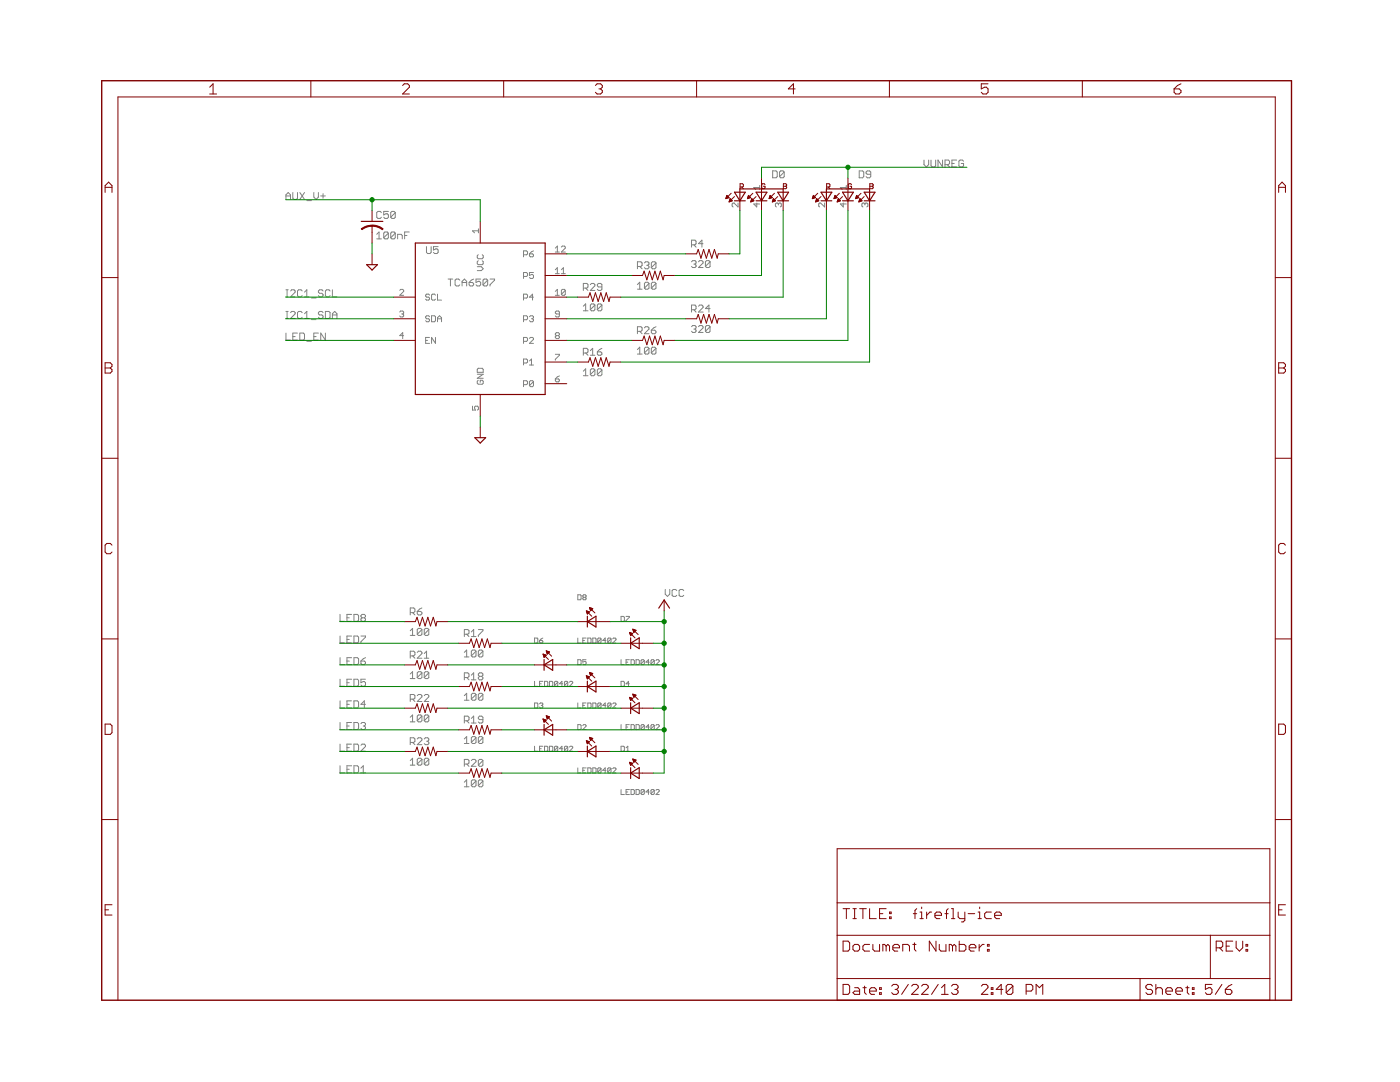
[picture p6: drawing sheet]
<svg xmlns="http://www.w3.org/2000/svg" width="279mm" height="216mm" viewBox="0 0 279 216" stroke-linecap="round" stroke-linejoin="round" font-family="sans-serif">
<g fill="none" stroke="#808080" stroke-width=".2">
<path d="M57.1 39.8v-.9l.4-.5 .5 .5v.9M57.1 39.1h.9M58.4 38.4v1.2l.3 .2h.4l.3-.2v-1.2M59.8 38.4l1 1.4M60.8 38.4l-1 1.4M62.6 38.4v.9l.5 .5 .4-.5v-.9M64 39.1h.9M64.5 38.7v.9M151.6 37.4h-1.2l.4 .4M151.6 37v.8M154.2 34.1h.7l.2 .2v.9l-.2 .3h-.7zM156.5 34.3v.9l-.2 .3h-.5l-.2-.3"/>
<path d="M156.5 34.3l-.2-.2h-.5l-.2 .2v.9M156.5 34.3l-.9 .9M168.9 37.4h-1.2l.4 .4M168.9 37v.8M171.5 34.1h.6l.3 .2v.9l-.3 .3h-.6zM173.8 34.8h-.7l-.3-.2v-.3l.3-.2h.4l.3 .2v.9l-.3 .3h-.4l-.3-.3M184.4 31.9v1l.5 .4 .4-.4v-1M185.8 31.9v1.2l.2 .2h.5l.2-.2v-1.2M188.1 31.9v1.4l-.9-1.4v1.4M188.6 32.9h.7l.2-.3v-.4l-.2-.3h-.7v1.4M189 32.9l.5 .4M190 32.6h.4"/>
<path d="M190.9 31.9h-.9v1.4h.9M192.3 32.2l-.2-.3h-.5l-.2 .3v.9l.2 .2h.5l.2-.2v-.5h-.5M57.1 59.2h.4M57.1 57.8h.4M57.3 57.8v1.4M58 58.1l.2-.3h.5l.2 .3v.2l-.9 .9h.9M60.3 58.1l-.2-.3h-.5l-.2 .3v.9l.2 .2h.5l.2-.2M60.8 59.2h.9M60.8 58.3l.4-.5v1.4M61.2 40h.9M62.2 59.5h.9M64.5 58.1l-.3-.3h-.4l-.3 .3v.2l.3 .2h.4l.3 .3v.2l-.3 .2h-.4l-.3-.2"/>
<path d="M65.9 58.1l-.3-.3h-.4l-.3 .3v.9l.3 .2h.4l.3-.2M66.3 57.8v1.4h.9M75.2 46.8l.4-.5v1.4M75.2 47.7h.9M76.1 42.4l-.2-.2h-.5l-.2 .2v.9l.2 .3h.5l.2-.3M77.5 46.5v.9l-.2 .3h-.5l-.2-.3M77.5 42.2h-.9v.7l.4-.2h.3l.2 .2v.4l-.2 .3h-.5l-.2-.3M77.5 46.5l-.2-.2h-.5l-.2 .2v.9M77.5 46.5l-.9 .9M78.9 46.5v.9l-.2 .3h-.5l-.2-.3M78.9 46.5l-.2-.2h-.5l-.2 .2v.9M78.9 42.4l-.2-.2h-.5l-.2 .2v.9"/>
<path d="M78.9 42.4v.9l-.2 .3h-.5l-.2-.3M78.9 46.5l-.9 .9M78.9 42.4l-.9 .9M79.4 47.7v-.9h.7l.2 .2v.7M79.8 57.9l.2-.2h.4l.2 .2v.2l-.8 .8h.8M80.8 47h.4M81.7 46.3h-.9v1.4M85.1 49.2v1.2l.2 .2h.5l.2-.2v-1.2M85.7 58.9l-.2-.2h-.4l-.2 .2 .2 .4h.4l.2 .2-.2 .4h-.4l-.2-.2M86.9 58.9l-.2-.2h-.4l-.2 .2v.8l.2 .2h.4l.2-.2M87.3 58.7v1.2h.8M87.4 49.2h-.9v.7l.5-.2h.2l.2 .2v.5l-.2 .2h-.5l-.2-.2"/>
<path d="M89.4 55.7h1M89.9 55.7v1.4M91.8 55.9l-.3-.2h-.4l-.3 .2v.9l.3 .3h.4l.3-.3M92.2 57.1v-1l.5-.4 .4 .4v1M92.2 56.4h.9M93.6 56.4h.7l.2 .2v.2l-.2 .3h-.5l-.2-.3zM94.5 55.7l-.4 .2-.5 .5M95.2 53.2h.9l.3 .4-.3 .4h-.9M95.4 50.8l-.2 .2v.4l.2 .2h.8l.2-.2v-.4l-.2-.2M95.4 52l-.2 .2v.4l.2 .2h.8l.2-.2v-.4l-.2-.2M95.5 45.7v.8M95.5 46.1h-1.2l.4 .4"/>
<path d="M95.9 55.7h-.9v.7l.5-.3h.2l.2 .3v.4l-.2 .3h-.5l-.2-.3M97.3 55.9l-.2-.2h-.5l-.2 .2v.9M97.3 55.9v.9l-.2 .3h-.5l-.2-.3M97.3 55.9l-.9 .9M97.8 55.7h.9v.2l-.9 .9v.3M104.5 50.8h.6l.2-.1v-.5l-.2-.1h-.6v1.1M104.5 55.2h.6l.2-.2v-.4l-.2-.2h-.6v1.2M104.5 59.5h.6l.2-.2v-.4l-.2-.2h-.6v1.2M105.7 50.7h.6l.2 .4-.2 .1h-.4l-.2-.1zM106.5 54.4h-.8v.6l.4-.2 .4 .2v.4l-.2 .2h-.4l-.2-.2M106.5 59.3h-.8l.6-.6v1.2M106.5 50.1l-.8 .6"/>
<path d="M110.8 58.1l.4-.4v1.2M110.8 49.5l.4-.4v1.2M110.8 53.8l.4-.4v1.2M110.8 58.9h.8M110.8 54.6h.8M110.8 50.3h.8M112 49.3l.2-.2h.4l.2 .2v.2l-.8 .8h.8M112 54.6h.8M112 53.8l.4-.4v1.2M112.8 57.9v.8l-.2 .2h-.4l-.2-.2M112.8 57.9l-.2-.2h-.4l-.2 .2v.8M112.8 57.9l-.8 .8"/>
<path d="M116.4 57.5h.7l.2-.2v-.5l-.2-.2h-.7v1.4M116.9 57.5l.4 .5M117.8 56.8l.2-.2h.5l.2 .2v.2l-.9 1h.9M120.1 57.3h-.7l-.2-.3 .2-.4h.5l.2 .2v.9l-.2 .3h-.5l-.2-.3M127.2 56.8l.5-.5v1.4M127.2 57.7h.9M127.2 53.2h.7l.2-.3v-.4l-.2-.3h-.7v1.4M127.7 53.2l.4 .4M128.6 52.5l.2-.3h.5l.2 .3v.2l-.2 .2M129.1 52.9h.2M129.3 52.9l.2 .3v.2l-.2 .2h-.5l-.2-.2M129.5 56.6l-.2-.3h-.5l-.2 .3v.9"/>
<path d="M129.5 56.6v.9l-.2 .2h-.5l-.2-.2M129.5 56.6l-.9 .9M130.9 52.5l-.2-.3h-.5l-.2 .3v.9M130.9 56.6l-.2-.3h-.5l-.2 .3v.9M130.9 52.5v.9l-.2 .2h-.5l-.2-.2M130.9 56.6v.9l-.2 .2h-.5l-.2-.2M130.9 56.6l-.9 .9M130.9 52.5l-.9 .9M138 52.2l.2-.2h.5l.2 .2-.2 .5M138 48.9h.7l.2-.3v-.4l-.2-.3h-.7v1.4M138.5 52.7h.2M138.5 48.9l.4 .4"/>
<path d="M138.7 52.7l.2 .2v.3l-.2 .2h-.5l-.2-.2M139.4 52.2l.2-.2h.5l.2 .2v.3l-.9 .9h.9M140.3 48.6h-.9l.7-.7v1.4M141.7 52.2l-.9 1M141.7 52.2l-.2-.2h-.5l-.2 .2v1M141.7 52.2v1l-.2 .2h-.5l-.2-.2M147.3 40.5v.8l-.8-.8-.4 .2v.4l.2 .2M151 40.5v.8l-.6-.6h1.2M155.3 40.7l-.2-.2-.4 .2v.4l.2 .2M155.3 40.7l.2-.2 .4 .2v.4l-.2 .2M155.3 40.7v.2M164.6 40.5v.8l-.8-.8h-.2l-.2 .2v.4l.2 .2"/>
<path d="M168.3 40.5v.8l-.6-.6h1.2M172.6 40.7l-.2-.2-.4 .2v.4l.2 .2M172.6 40.7l.2-.2 .4 .2v.4l-.2 .2M172.6 40.7v.2M57.1 66.5v1.4h.9M57.1 63.5h.4M57.1 62.1h.4M57.3 62.1v1.4M58 62.4l.2-.3h.5l.2 .3v.2l-.9 .9h.9M58.4 67.2h.5M59.4 66.5h-1v1.4h1M59.8 66.5h.7l.3 .2v.9l-.3 .3h-.7z"/>
<path d="M60.3 62.4l-.2-.3h-.5l-.2 .3v.9l.2 .2h.5l.2-.2M60.8 62.6l.4-.5v1.4M60.8 63.5h.9M61.2 68.1h.9M62.2 63.8h.9M62.6 67.2h.5M63.5 66.5h-.9v1.4h.9M64.5 62.4l-.3-.3h-.4l-.3 .3v.2l.3 .2h.4l.3 .3v.2l-.3 .2h-.4l-.3-.2M64.9 62.1h.7l.3 .3v.9l-.3 .2h-.7zM64.9 66.5v1.4l-.9-1.4v1.4M66.3 63.5v-.9l.5-.5 .4 .5v.9M66.3 62.8h.9"/>
<path d="M79.8 62.3l.2-.2h.4l.2 .2-.2 .4M80.2 62.7h.2M80.4 62.7l.2 .1-.2 .4h-.4l-.2-.1M80.6 67h-.8l.6-.6v1.2M84.9 67.9h.4M85.7 67.3h-.8v1.2h.8M85.7 63.2l-.2-.2h-.4l-.2 .2 .2 .4h.4l.2 .2-.2 .4h-.4l-.2-.2M86.1 63h.6l.2 .2v.8l-.2 .2h-.6zM86.9 67.3v1.2l-.8-1.2v1.2M87.3 63.6h.8M87.3 64.2v-.8l.4-.4 .4 .4v.8M95.2 74.7h1.2l-1.2 .8h1.2"/>
<path d="M95.4 75.9l-.2 .2v.4l.2 .2h.8l.2-.2v-.4l-.2-.2h-.4v.4M95.4 73.5h.8l.2 .2v.6h-1.2v-.6zM104.5 68.1h.6l.2-.2v-.4l-.2-.2h-.6v1.2M104.5 63.8h.6l.2-.2v-.4l-.2-.2h-.6v1.2M104.5 72.4h.6l.2-.2v-.4l-.2-.2h-.6v1.2M104.5 76.8h.6l.2-.2v-.4l-.2-.2h-.6v1.2M105.7 67.5l.2-.2h.4l.2 .2v.2l-.8 .8h.8M105.7 63.2l.2-.2h.4l.2 .2-.2 .4M105.7 72l.4-.4v1.2M105.7 72.8h.8M106.1 63.6h.2M106.3 63.6l.2 .2-.2 .4h-.4l-.2-.2"/>
<path d="M106.5 76.2l-.2-.2h-.4l-.2 .2v.7M106.5 76.2v.7l-.2 .3h-.4l-.2-.3M106.5 76.2l-.8 .7M110.8 70.7h.8v.2l-.8 .8v.2M110.8 75.6h.6l.2 .4-.2 .2h-.4l-.2-.2zM111 67l-.2-.2 .2-.4h.4l.2 .2-.2 .4M111 67h.4M111 67l-.2 .2 .2 .4h.4l.2-.2-.2-.4M111.6 75l-.8 .6M111.6 62.7h-.6l-.2-.2 .2-.4h.4l.2 .2v.8l-.2 .1h-.4l-.2-.1M116.4 74.1l.5-.5v1.4M116.4 61.1l.5-.5v1.4"/>
<path d="M116.4 75h.9M116.4 62h.9M116.4 70.4h.7l.2-.2v-.5l-.2-.2h-.7v1.4M116.9 70.4l.4 .5M117.8 70l.5-.5v1.4M117.8 70.9h.9M118.7 73.8v.9l-.2 .3h-.5l-.2-.3M118.7 60.9l-.2-.3h-.5l-.2 .3v.9M118.7 73.8l-.2-.2h-.5l-.2 .2v.9M118.7 60.9v.9l-.2 .2h-.5l-.2-.2M118.7 73.8l-.9 .9M118.7 60.9l-.9 .9"/>
<path d="M119.2 70.2h.7l.2 .2v.3l-.2 .2h-.5l-.2-.2zM120.1 73.8v.9l-.2 .3h-.5l-.2-.3M120.1 73.8l-.2-.2h-.5l-.2 .2v.9M120.1 60.9l-.2-.3h-.5l-.2 .3v.9M120.1 60.9v.9l-.2 .2h-.5l-.2-.2M120.1 73.8l-.9 .9M120.1 60.9l-.9 .9M120.1 69.5l-.9 .7M127.2 69.7l.5-.4v1.4M127.2 70.7h.9M127.2 66.1h.7l.2-.2v-.5l-.2-.2h-.7v1.4M127.7 66.1l.4 .5"/>
<path d="M128.6 65.4l.2-.2h.5l.2 .2v.3l-.9 .9h.9M129.5 69.5v.9l-.2 .3h-.5l-.2-.3M129.5 69.5l-.2-.2h-.5l-.2 .2v.9M129.5 69.5l-.9 .9M130 65.9h.7l.2 .2v.3l-.2 .2h-.5l-.2-.2zM130.9 69.5v.9l-.2 .3h-.5l-.2-.3M130.9 69.5l-.2-.2h-.5l-.2 .2v.9M130.9 69.5l-.9 .9M130.9 65.2l-.9 .7M138 61.8h.7l.2-.2v-.5l-.2-.2h-.7v1.4M138 65.2l.2-.2h.5l.2 .2-.2 .5M138.5 65.7h.2"/>
<path d="M138.5 61.8l.4 .5M138.7 65.7l.2 .2-.2 .4h-.5l-.2-.2M139.4 61.1l.2-.2h.5l.2 .2v.2l-.9 1h.9M139.4 65.2l.2-.2h.5l.2 .2v.2l-.9 .9h.9M141.7 65.2l-.2-.2h-.5l-.2 .2v.9M141.7 65.2v.9l-.2 .2h-.5l-.2-.2M141.7 65.2l-.9 .9M141.7 61.6h-.9l.7-.7v1.4M94.3 81v.8h.6l-.2-.4 .2-.4h.4l.2 .2v.4l-.2 .2M115.3 118.7h.5l.2 .2v.6l-.2 .2h-.5zM116.5 119.2l-.2-.2 .2-.3h.3l.2 .2-.2 .3M116.5 119.2l-.2 .1 .2 .4h.3l.2-.2-.2-.3"/>
<path d="M116.5 119.2h.3M132.8 117.6v1l.4 .4 .5-.4v-1M135.1 117.9l-.3-.3h-.4l-.3 .3v.9l.3 .2h.4l.3-.2M136.5 117.9l-.3-.3h-.4l-.3 .3v.9l.3 .2h.4l.3-.2M67.9 131.2v1.4h.9M67.9 139.8v1.4h.9M67.9 122.6v1.4h.9M67.9 126.9v1.4h.9M67.9 135.5v1.4h.9M69.2 123.3h.5M69.2 127.6h.5M69.2 131.9h.5"/>
<path d="M69.2 136.2h.5M70.2 131.2h-1v1.4h1M70.2 139.8h-1v1.4h1M70.2 122.6h-1v1.4h1M70.2 126.9h-1v1.4h1M70.2 135.5h-1v1.4h1M70.6 131.2h.7l.3 .2v1l-.3 .2h-.7zM70.6 139.8h.7l.3 .3v.9l-.3 .2h-.7zM70.6 122.6h.7l.3 .2v.9l-.3 .3h-.7zM70.6 126.9h.7l.3 .2v1l-.3 .2h-.7zM70.6 135.5h.7l.3 .3v.9l-.3 .2h-.7zM72 131.9h.7l.2 .2v.3l-.2 .2h-.4l-.3-.2z"/>
<path d="M72 126.9h.9v.2l-.9 1v.2M72.3 123.3l-.3-.3 .3-.4h.4l.2 .2-.2 .5M72.3 123.3l-.3 .2v.2l.3 .3h.4l.2-.3v-.2l-.2-.2M72.3 123.3h.4M72.9 135.5h-.9v.7l.5-.2 .4 .2v.5l-.2 .2h-.4l-.3-.2M72.9 131.2l-.9 .7M81.9 125.9l.4-.5v1.4M81.9 134.5l.4-.5v1.4M81.9 126.8h.9M81.9 135.4h.9M81.9 122.2h.7l.2-.2v-.5l-.2-.2h-.7v1.4M81.9 130.9h.7l.2-.3v-.4l-.2-.3h-.7v1.4"/>
<path d="M81.9 139.5h.7l.2-.2v-.5l-.2-.2h-.7v1.4M82.3 122.2l.5 .5M82.3 130.9l.5 .4M82.3 139.5l.5 .5M83.3 122h.7l.2 .2v.3l-.2 .2h-.5l-.2-.2zM83.3 130.2l.2-.3h.5l.2 .3v.2l-.9 .9h.9M83.3 138.8l.2-.2h.5l.2 .2v.2l-.9 1h.9M84.2 125.6v1l-.2 .2h-.5l-.2-.2M84.2 125.6l-.2-.2h-.5l-.2 .2v1M84.2 134.3l-.2-.3h-.5l-.2 .3v.9M84.2 134.3v.9l-.2 .2h-.5l-.2-.2M84.2 125.6l-.9 1"/>
<path d="M84.2 134.3l-.9 .9M84.2 121.3l-.9 .7M84.7 138.8l.2-.2h.5l.2 .2v.2l-.9 1h.9M84.7 131.3h.9M84.7 130.4l.4-.5v1.4M85.6 125.6v1l-.2 .2h-.5l-.2-.2M85.6 125.6l-.2-.2h-.5l-.2 .2v1M85.6 134.3l-.2-.3h-.5l-.2 .3v.9M85.6 134.3v.9l-.2 .2h-.5l-.2-.2M85.6 125.6l-.9 1M85.6 134.3l-.9 .9M92.7 130.2l.4-.5v1.4"/>
<path d="M92.7 138.8l.4-.5v1.4M92.7 131.1h.9M92.7 139.7h.9M92.7 126.6h.7l.2-.3v-.4l-.2-.3h-.7v1.4M92.7 135.2h.7l.2-.2v-.5l-.2-.2h-.7v1.4M93.1 126.6l.5 .4M93.1 135.2l.5 .5M94.1 126.1l.4-.5v1.4M94.1 134.7l.4-.4v1.4M94.1 127h.9M94.1 135.7h.9M95 129.9v1l-.2 .2h-.5l-.2-.2"/>
<path d="M95 129.9l-.2-.2h-.5l-.2 .2v1M95 138.6l-.2-.3h-.5l-.2 .3v.9M95 138.6v.9l-.2 .2h-.5l-.2-.2M95 129.9l-.9 1M95 138.6l-.9 .9M95.5 125.6h.9v.3l-.9 .9v.2M95.7 135l-.2-.3v-.2l.2-.2h.4l.3 .2v.2l-.3 .3M95.7 135l-.2 .2v.2l.2 .3h.4l.3-.3v-.2l-.3-.2M95.7 135h.4M96.4 129.9v1l-.3 .2h-.4l-.2-.2M96.4 129.9l-.3-.2h-.4l-.2 .2v1M96.4 138.6l-.3-.3h-.4l-.2 .3v.9"/>
<path d="M96.4 138.6v.9l-.3 .2h-.4l-.2-.2M96.4 129.9l-.9 1M96.4 138.6l-.9 .9M106.7 127.3h.5l.1 .2v.6l-.1 .2h-.5zM106.7 136v.9h.6M107.7 127.8h.5l.1 .3-.1 .2h-.4l-.1-.2zM107.7 136.4h.3M108.3 136h-.6v.9h.6M108.3 127.3l-.6 .5M108.7 136h.5l.1 .1v.7l-.1 .1h-.5zM109.7 136h.5l.1 .1v.7l-.1 .1h-.5zM111.3 136.1l-.2-.1h-.3l-.1 .1v.7"/>
<path d="M111.3 136.1v.7l-.2 .1h-.3l-.1-.1M111.3 136.1l-.6 .7M112.3 136.4h-.6l.4-.4v.9M113.3 136.1l-.2-.1h-.3l-.2 .1v.7M113.3 136.1v.7l-.2 .1h-.3l-.2-.1M113.3 136.1l-.7 .7M113.6 136.1l.2-.1h.3l.2 .1-.7 .8h.7M115.3 127.3v1h.7M115.3 131.6h.5l.2 .2v.7l-.2 .1h-.5zM116.3 127.8h.3M117 127.3h-.7v1h.7M117 131.6h-.7v.5l.5-.1 .2 .1v.4l-.2 .1h-.3l-.2-.1"/>
<path d="M117.3 127.3h.5l.2 .2v.6l-.2 .2h-.5zM118.3 127.3h.5l.2 .2v.6l-.2 .2h-.5zM120 127.5v.6l-.2 .2h-.3l-.2-.2M120 127.5l-.2-.2h-.3l-.2 .2v.6M120 127.5l-.7 .6M120.9 127.8h-.6l.5-.5v1M121.9 127.5v.6l-.1 .2h-.3l-.2-.2M121.9 127.5l-.1-.2h-.3l-.2 .2v.6M121.9 127.5l-.6 .6M122.3 127.5l.1-.2h.4l.1 .2v.2l-.6 .6h.6M124 123h.4l.2 .2v.6l-.2 .2h-.4zM124 131.6v1h.6"/>
<path d="M124 136h.4l.2 .1v.7l-.2 .1h-.4zM124.9 123h.7l-.7 1M124.9 132.1h.4M125.6 131.6h-.7v1h.7M125.6 136.4h-.7l.5-.4v.9M125.9 131.6h.5l.2 .2v.7l-.2 .1h-.5zM126.9 131.6h.5l.2 .2v.7l-.2 .1h-.5zM128.6 131.8v.7l-.2 .1h-.3l-.2-.1M128.6 131.8l-.2-.2h-.3l-.2 .2v.7M128.6 131.8l-.7 .7M129.6 132.1h-.7l.5-.5v1M130.6 131.8v.7l-.2 .1h-.3l-.2-.1"/>
<path d="M130.6 131.8l-.2-.2h-.3l-.2 .2v.7M130.6 131.8l-.7 .7M130.9 131.8l.2-.2h.3l.2 .2v.2l-.7 .6h.7M67.9 144.2v1.4h.9M67.9 148.5v1.4h.9M67.9 152.8v1.4h.9M69.2 140.5h.5M69.2 144.9h.5M69.2 149.2h.5M69.2 153.5h.5M70.2 144.2h-1v1.4h1M70.2 148.5h-1v1.4h1"/>
<path d="M70.2 152.8h-1v1.4h1M70.6 144.2h.7l.3 .2v.9l-.3 .3h-.7zM70.6 148.5h.7l.3 .2v.9l-.3 .3h-.7zM70.6 152.8h.7l.3 .2v1l-.3 .2h-.7zM72 148.7l.3-.2h.4l.2 .2v.2l-.9 1h.9M72 154.2h.9M72 144.4l.3-.2h.4l.2 .2v.2l-.2 .3M72 153.3l.5-.5v1.4M72.5 144.9h.2M72.7 144.9l.2 .2v.2l-.2 .3h-.4l-.3-.3M72.9 140.5h-.9l.7-.7v1.4M81.9 143.1l.4-.4v1.3"/>
<path d="M81.9 151.8l.4-.5v1.4M81.9 144h.9M81.9 152.7h.9M81.9 148.1h.7l.2-.2v-.5l-.2-.2h-.7v1.4M82.3 148.1l.5 .5M83.3 147.4l.2-.2h.5l.2 .2v.3l-.9 .9h.9M84.2 142.9l-.2-.2h-.5l-.2 .2v.9M84.2 151.5l-.2-.2h-.5l-.2 .2v.9M84.2 142.9v.9l-.2 .2h-.5l-.2-.2M84.2 151.5v.9l-.2 .3h-.5l-.2-.3M84.2 142.9l-.9 .9M84.2 151.5l-.9 .9"/>
<path d="M84.7 147.4l.2-.2h.5l.2 .2-.2 .5M85.1 147.9h.3M85.4 147.9l.2 .2v.3l-.2 .2h-.5l-.2-.2M85.6 142.9l-.2-.2h-.5l-.2 .2v.9M85.6 151.5l-.2-.2h-.5l-.2 .2v.9M85.6 142.9v.9l-.2 .2h-.5l-.2-.2M85.6 151.5v.9l-.2 .3h-.5l-.2-.3M85.6 142.9l-.9 .9M85.6 151.5l-.9 .9M92.7 147.4l.4-.4v1.4M92.7 156.1l.4-.5v1.4M92.7 148.4h.9"/>
<path d="M92.7 157h.9M92.7 143.8h.7l.2-.2v-.5l-.2-.2h-.7v1.4M92.7 152.5h.7l.2-.3v-.4l-.2-.3h-.7v1.4M93.1 143.8l.5 .5M93.1 152.5l.5 .4M94.1 151.8l.2-.3h.5l.2 .3v.2l-.9 .9h.9M94.1 143.4l.4-.5v1.4M94.1 144.3h.9M95 147.2l-.2-.2h-.5l-.2 .2v.9M95 155.9l-.2-.3h-.5l-.2 .3v.9M95 147.2v.9l-.2 .3h-.5l-.2-.3M95 155.9v.9l-.2 .2h-.5l-.2-.2"/>
<path d="M95 147.2l-.9 .9M95 155.9l-.9 .9M96.4 143.6h-.7l-.2-.2v-.3l.2-.2h.4l.3 .2v1l-.3 .2h-.4l-.2-.2M96.4 147.2l-.3-.2h-.4l-.2 .2v.9M96.4 151.8l-.3-.3h-.4l-.2 .3v.9M96.4 155.9l-.3-.3h-.4l-.2 .3v.9M96.4 147.2v.9l-.3 .3h-.4l-.2-.3M96.4 151.8v.9l-.3 .2h-.4l-.2-.2M96.4 155.9v.9l-.3 .2h-.4l-.2-.2M96.4 147.2l-.9 .9M96.4 155.9l-.9 .9M96.4 151.8l-.9 .9"/>
<path d="M106.7 140.3h.5l.1 .1v.7l-.1 .2h-.5zM106.7 148.9v1h.6M107.7 140.4l.1-.1h.4l.1 .1-.1 .4M107.7 149.4h.3M108 140.8h.2M108.2 140.8l.1 .1-.1 .4h-.4l-.1-.2M108.3 148.9h-.6v1h.6M108.7 148.9h.5l.1 .2v.6l-.1 .2h-.5zM109.7 148.9h.5l.1 .2v.6l-.1 .2h-.5zM111.3 149.1v.6l-.2 .2h-.3l-.1-.2M111.3 149.1l-.2-.2-.4 .2v.6M111.3 149.1l-.6 .6"/>
<path d="M112.3 149.4h-.6l.4-.5v1M113.3 149.1v.6l-.2 .2h-.3l-.2-.2M113.3 149.1l-.2-.2-.5 .2v.6M113.3 149.1l-.7 .6M113.6 149.1l.2-.2 .5 .2v.1l-.7 .7h.7M115.3 140.3v1h.7M115.3 144.6h.5l.2 .2v.6l-.2 .2h-.5zM115.3 153.2v1h.7M116.3 144.8l.2-.2h.3l.2 .2-.7 .8h.7M116.3 140.8h.3M116.3 153.7h.3M117 140.3h-.7v1h.7"/>
<path d="M117 153.2h-.7v1h.7M117.3 140.3h.5l.2 .1v.7l-.2 .2h-.5zM117.3 153.2h.5l.2 .2v.7l-.2 .1h-.5zM118.3 140.3h.5l.2 .1v.7l-.2 .2h-.5zM118.3 153.2h.5l.2 .2v.7l-.2 .1h-.5zM120 140.4l-.2-.1h-.3l-.2 .1v.7M120 153.4l-.2-.2-.5 .2v.7M120 140.4v.7l-.2 .2h-.3l-.2-.2M120 153.4v.7l-.2 .1h-.3l-.2-.1M120 140.4l-.7 .7M120 153.4l-.7 .7M120.9 140.8h-.6l.5-.5v1"/>
<path d="M120.9 153.7h-.6l.5-.5v1M121.9 140.4l-.1-.1h-.3l-.2 .1v.7M121.9 153.4l-.1-.2-.5 .2v.7M121.9 140.4v.7l-.1 .2h-.3l-.2-.2M121.9 153.4v.7l-.1 .1h-.3l-.2-.1M121.9 140.4l-.6 .7M121.9 153.4l-.6 .7M122.3 140.4l.1-.1h.4l.1 .1-.6 .9h.6M122.3 153.4l.1-.2 .5 .2v.1l-.6 .7h.6M124 144.6v1h.6M124 148.9h.4l.2 .2v.6l-.2 .2h-.4zM124 157.5v1h.6"/>
<path d="M124.9 145.1h.4M124.9 149.9h.7M124.9 158h.4M124.9 149.2l.4-.3v1M125.6 144.6h-.7v1h.7M125.6 157.5h-.7v1h.7M125.9 144.6h.5l.2 .2v.6l-.2 .2h-.5zM125.9 157.5h.5l.2 .2v.7l-.2 .1h-.5zM126.9 144.6h.5l.2 .2v.6l-.2 .2h-.5zM126.9 157.5h.5l.2 .2v.7l-.2 .1h-.5zM128.6 144.8l-.2-.2h-.3l-.2 .2v.6M128.6 157.7l-.2-.2-.5 .2v.7"/>
<path d="M128.6 144.8v.6l-.2 .2h-.3l-.2-.2M128.6 157.7v.7l-.2 .1h-.3l-.2-.1M128.6 144.8l-.7 .6M128.6 157.7l-.7 .7M129.6 145.1h-.7l.5-.5v1M129.6 158h-.7l.5-.5v1M130.6 144.8l-.2-.2h-.3l-.2 .2v.6M130.6 157.7l-.2-.2-.5 .2v.7M130.6 144.8v.6l-.2 .2h-.3l-.2-.2M130.6 157.7v.7l-.2 .1h-.3l-.2-.1M130.6 144.8l-.7 .6M130.6 157.7l-.7 .7"/>
<path d="M130.9 144.8l.2-.2h.3l.2 .2-.7 .8h.7M130.9 157.7l.2-.2 .5 .2v.2l-.7 .6h.7"/>
</g>
<path d="M20.3 16.1h237.4v183.5h-237.4z" fill="none" stroke="#800000" stroke-width=".28"/>
<g fill="none" stroke="#800000" stroke-width=".2">
<path d="M41.8 17.4l.7-.7v2.1M41.8 18.8h1.4M62 16.1v3.2M80.3 17.1l.4-.4h.7l.3 .4v.3l-1.4 1.4h1.4M100.5 16.1v3.2M118.8 17.1l.4-.4h.7l.3 .4v.3l-.3 .3M119.5 17.7h.4M119.9 17.7l.3 .4v.3l-.3 .4h-.7l-.4-.4M139 16.1v3.2M158.7 17.7h-1.4l1-1v2.1M177.5 16.1v3.2M197.2 16.7h-1.4v1l.7-.3h.3l.4 .3v.7l-.4 .4h-.6l-.4-.4"/>
<path d="M216 16.1v3.2M234.3 17.7h1l.4 .4v.3l-.4 .4h-.6l-.4-.4zM235.7 16.7l-.7 .4-.7 .6M21 38.4v-1.4l.7-.7 .7 .7v1.4M21 37.4h1.4M144.9 39.6h.2M144.9 39.5h.5M144.9 39.3h.5M145 39.3h.3M145 39.2h.2M145 39.1h.1M145.1 39l.4 .4-.7 .2z"/>
<path d="M145.6 39.9h.4M145.6 39.8h.3M145.7 39.8h.1M145.7 39.6h.1M145.7 39.6l.4 .5M145.7 39.6l-.2 .7 .6-.2M145.9 38.6l-.7 .7M146.6 39.2l-.8 .8M147.7 39.9v2.1M147.7 37.3h.5l.2-.1v-.4l-.2-.1h-.5v1M148 37.3l.4 .4M149.2 39.6h.2"/>
<path d="M149.2 39.5h.5M149.3 39.3h.4M149.3 39.3h.3M149.3 39.2h.2M149.4 39.1h.1M149.4 39l.4 .4-.6 .2zM149.9 39.9h.4M150 39.8h.2M150 39.8h.1M150 39.6h.1M150 39.6l.5 .5-.7 .2zM150.2 38.6l-.7 .7"/>
<path d="M150.9 39.2l-.8 .8M152 35.5v6.5M152.7 36.8l-.2-.1h-.3l-.2 .1v.7l.2 .2h.3l.2-.2v-.3h-.4M153.5 39.6h.3M153.5 39.5h.6M153.6 39.3h.5M153.6 39.3h.4M153.6 39.2h.3M153.7 39.1h.1M153.7 39l.4 .4-.6 .2zM154.2 39.9h.4M154.3 39.8h.2"/>
<path d="M154.3 39.6l.5 .5M154.3 39.6l-.2 .7 .7-.2M154.3 39.6h.1M154.6 38.6l-.8 .7M155.2 39.2l-.7 .8M156.3 39.9v2.1M156.3 36.7h.5l.2 .1-.2 .4 .2 .3-.2 .2h-.5zM156.3 37.2h.5M162.1 39.6h.3M162.2 39.5h.5M162.2 39.3h.5M162.2 39.3h.4"/>
<path d="M162.3 39.2h.2M162.3 39.1h.1M162.3 39l.5 .4-.7 .2zM162.9 39.9h.4M162.9 39.8h.3M162.9 39.8h.2M163 39.6h.1M163 39.6l.4 .5M163 39.6l-.2 .7 .6-.2M163.2 38.6l-.8 .7M163.9 39.2l-.8 .8M164.9 39.9v2.1"/>
<path d="M165 37.3h.5l.1-.1v-.4l-.1-.1h-.5v1M165.3 37.3l.3 .4M166.5 39.6h.2M166.5 39.5h.5M166.5 39.3h.5M166.6 39.3h.3M166.6 39.2h.2M166.6 39.1h.1M166.6 39l.5 .4-.7 .2zM167.2 39.9h.4M167.2 39.8h.3M167.3 39.8h.1"/>
<path d="M167.3 39.6h.1M167.3 39.6l.4 .5-.6 .2zM167.5 38.6l-.7 .7M168.1 39.2l-.7 .8M169.2 35.5v6.5M169.9 36.8l-.1-.1h-.4l-.1 .1v.7l.1 .2h.4l.1-.2v-.3h-.3M170.8 39.6h.2M170.8 39.5h.5M170.8 39.3h.5M170.9 39.3h.3M170.9 39.2h.2M170.9 39.1h.1"/>
<path d="M171 39l.4 .4-.6 .2zM171.5 39.9h.4M171.5 39.8h.3M171.6 39.8h.1M171.6 39.6h.1M171.6 39.6l.4 .5-.6 .2zM171.8 38.6l-.7 .7M172.5 39.2l-.8 .8M173.5 39.9v2.1M173.6 36.7h.5l.2 .1-.2 .4 .2 .3-.2 .2h-.5zM173.6 37.2h.5M255.2 37.4h1.3"/>
<path d="M255.2 38.4v-1.4l.7-.7 .6 .7v1.4M20.3 55.4h3.2M74.3 42v2.2M74.3 45v3.5M74.3 50.7v2.1M78.6 59.3h4.3M95.8 44.2v4.3M108.8 59.3h4.3M108.8 55h4.3M108.8 50.7h4.3M115.3 59.3h2.1l.4-.9 .5 1.8 .5-1.8 .6 1.8 .5-1.8 .6 1.8 .5-1.8 .5 1.8 .3-.9h2.1M126.1 55h2.1l.3-.9 .6 1.7 .5-1.7 .6 1.7 .5-1.7 .6 1.7 .5-1.7 .5 1.7 .2-.8h2.2"/>
<path d="M136.9 50.7h2.1l.3-.9 .6 1.7 .5-1.7 .6 1.7 .5-1.7 .5 1.7 .6-1.7 .5 1.7 .2-.8h2.2M145.5 40.2h.1M145.5 40.1h.4M145.6 40h.5M149.8 40.2h.2M149.9 40.1h.4M149.9 40h.5M154.1 40.2h.2M154.2 40.1h.4M154.2 40h.5M162.8 40.2h.1M162.8 40.1h.4"/>
<path d="M162.8 40h.6M167.1 40.2h.1M167.1 40.1h.4M167.2 40h.5M171.4 40.2h.2M171.4 40.1h.5M171.5 40h.5M254.5 55.4h3.2M21 72.4h1l.4 .3v.4l-.4 .3 .4 .4v.3l-.4 .3h-1zM21 73.4h1M78.6 67.9h4.3M78.6 63.6h4.3"/>
<path d="M95.8 78.7v4.3M108.8 67.9h4.3M108.8 76.6h4.3M108.8 72.2h4.3M108.8 63.6h4.3M115.3 72.2h2.1l.4-.8 .5 1.7 .5-1.7 .6 1.7 .5-1.7 .6 1.7 .5-1.7 .5 1.7 .3-.9h2.1M126.1 67.9h2.1l.3-.8 .6 1.7 .5-1.7 .6 1.7 .5-1.7 .6 1.7 .5-1.7 .5 1.7 .2-.9h2.2M136.9 63.6h2.1l.3-.9 .6 1.8 .5-1.8 .6 1.8 .5-1.8 .5 1.8 .6-1.8 .5 1.8 .2-.9h2.2M255.2 72.4h1l.3 .3v.4l-.3 .3 .3 .4v.3l-.3 .3h-1zM255.2 73.4h1M20.3 91.4h3.2M95.8 85.2v2.1"/>
<path d="M254.5 91.4h3.2M22.4 108.8l-.4-.4h-.7l-.3 .4v1.4l.3 .3h.7l.4-.3M132.5 119.7v2.2M256.5 108.8l-.3-.4h-.7l-.3 .4v1.4l.3 .3h.7l.3-.3M20.3 127.5h3.2M80.7 124h2.2l.3-.8 .6 1.7 .5-1.7 .5 1.7 .6-1.7 .5 1.7 .6-1.7 .5 1.7 .2-.9h2.2M80.7 132.7h2.2l.3-.9 .6 1.7 .5-1.7 .5 1.7 .6-1.7 .5 1.7 .6-1.7 .5 1.7 .2-.8h2.2M91.5 128.4h2.2l.3-.9 .6 1.7 .5-1.7 .5 1.7 .6-1.7 .5 1.7 .6-1.7 .5 1.7 .2-.8h2.2M91.5 137h2.2l.3-.9 .6 1.8 .5-1.8 .5 1.8 .6-1.8 .5 1.8 .6-1.8 .5 1.8 .2-.9h2.2M106.6 132.7h6.5M108.4 130.5l.6 .2-.4 .5zM108.4 130.6h.1"/>
<path d="M108.4 130.7h.4M108.5 130.8h.5M108.5 130.9h.4M108.5 131h.3M108.5 131h.2M108.6 131.1h.1M108.7 130.8l.8 .8M109 129.9l.7 .2M109 129.9l.2 .6 .5-.4M109 129.9h.1M109.1 130h.2M109.1 130.1h.5"/>
<path d="M109.1 130.2h.5M109.2 130.3h.3M109.2 130.4h.2M109.2 130.5h.1M109.3 130.2l.8 .7M115.3 124h6.5M115.3 137h6.5M117 121.9l.6 .2-.4 .4zM117 134.9h.1M117 122h.2M117.1 122.1h.4M117.1 135h.3"/>
<path d="M117.1 135.1h.5M117.1 122.2h.5M117.1 135.1h.4M117.1 122.3h.4M117.1 135.3h.3M117.2 122.3h.2M117.2 135.4h.1M117.2 122.4h.1M117.3 122.2l.8 .8M117.3 135.1l.8 .8M117.6 121.2l.7 .3-.4 .4zM117.6 134.2l.7 .2-.4 .4z"/>
<path d="M117.6 135l-.4 .5M117.6 135l-.6-.2 .2 .7M117.7 121.3h.1M117.7 121.4h.4M117.7 134.3h.2M117.7 134.4h.5M117.7 121.5h.6M117.8 134.5h.4M117.8 121.6h.4M117.8 134.6h.3M117.8 121.7h.3M117.8 134.7h.2"/>
<path d="M117.8 121.8h.2M117.8 134.8h.1M117.9 121.9h.1M118 121.6l.7 .7M118 134.5l.7 .8M123.9 128.4h6.5M125.6 126.2l.7 .2-.4 .5zM125.6 139.1l.3 .7 .4-.4M125.6 139.1l.7 .3M125.6 139.2h.1M125.7 126.3h.1M125.7 139.3h.3"/>
<path d="M125.7 126.4h.4M125.7 139.4h.6M125.7 126.4h.5M125.7 139.5h.5M125.8 126.6h.3M125.8 139.6h.3M125.8 126.7h.2M125.8 126.7h.1M125.8 139.7h.2M125.8 139.8h.1M126 126.5l.7 .8M126 139.5l.7 .7"/>
<path d="M126.3 138.5l.6 .2-.4 .4zM126.3 125.6h.1M126.3 138.6h.2M126.3 125.7h.4M126.3 138.7h.5M126.4 125.8h.5M126.4 138.8h.5M126.4 125.9h.4M126.4 138.9h.4M126.4 126h.3M126.4 126.1h.2M126.4 139h.3"/>
<path d="M126.5 139.1h.1M126.5 126.2h.1M126.6 125.9l.8 .7M126.6 138.8l.8 .8M126.9 125.8l-.6-.3 .2 .7M126.9 125.8l-.4 .4M254.5 127.5h3.2M21 144.5h1l.4 .3v1.4l-.4 .3h-1zM80.7 141.3h2.2l.3-.9 .6 1.8 .5-1.8 .5 1.8 .6-1.8 .5 1.8 .6-1.8 .5 1.8 .2-.9h2.2M80.7 149.9h2.2l.3-.8 .6 1.7 .5-1.7 .5 1.7 .6-1.7 .5 1.7 .6-1.7 .5 1.7 .2-.9h2.2M91.5 145.6h2.2l.3-.8 .6 1.7 .5-1.7 .5 1.7 .6-1.7 .5 1.7 .6-1.7 .5 1.7 .2-.9h2.2M91.5 154.3h2.2l.3-.9 .6 1.7 .5-1.7 .5 1.7 .6-1.7 .5 1.7 .6-1.7 .5 1.7 .2-.8h2.2"/>
<path d="M106.6 145.6h6.5M108.4 143.5l.6 .2-.4 .4zM108.4 143.5h.1M108.4 143.6h.3M108.4 143.7h.6M108.5 143.8h.4M108.5 143.8h.3M108.5 144h.2M108.6 144.1h.1M108.7 143.8l.8 .7M109 142.8l.7 .2-.5 .5zM109 142.9h.2"/>
<path d="M109.1 143h.4M109.1 143.1h.5M109.1 143.2h.4M109.2 143.3h.2M109.2 143.4h.1M109.3 143.1l.8 .8M115.3 149.9h6.5M117 147.8l.6 .2-.4 .4zM117 147.9h.3M117.1 148h.5M117.1 148.1h.5M117.1 148.2h.4"/>
<path d="M117.2 148.3h.2M117.2 148.4h.1M117.3 148.1l.8 .8M117.6 147.1l.7 .2-.4 .5zM117.7 147.2h.1M117.7 147.3h.4M117.7 147.4h.6M117.8 147.5h.4M117.8 147.6h.3M117.8 147.7h.2M117.9 147.8h.1M118 147.4l.7 .8"/>
<path d="M123.9 141.3h6.5M123.9 154.3h6.5M125.6 152.1l.7 .2-.4 .4zM125.7 152.2h.2M125.7 152.3h.5M125.7 152.4h.5M125.8 152.5h.3M125.8 152.6h.2M125.8 152.7h.1M126 152.4l.7 .8M126.3 151.4l.6 .3-.4 .4zM126.3 151.5h.1"/>
<path d="M126.3 151.6h.4M126.4 151.7h.5M126.4 151.8h.4M126.4 151.9h.3M126.4 152h.2M126.5 152.1h.1M126.6 151.8l.8 .7M255.2 144.5h1l.3 .3v1.4l-.3 .3h-1zM20.3 163.5h3.2M167.1 169.4h86.3v30.2h-86.3zM254.5 163.5h3.2M21 181.5h.7"/>
<path d="M22.4 180.5h-1.4v2.1h1.4M23.5 199.6v-180.3h231v180.3M167.1 186.6h86.3M167.1 195.3h86.3M167.1 180.1h86.3M168.3 187.8h.9l.4 .3v1.3l-.4 .4h-.9zM168.3 196.4h.9l.4 .4v1.3l-.4 .3h-.9zM168.3 181.3h1.3M168.9 181.3v2M170.2 188.8l.4-.4h.6l.4 .4v.6l-.4 .4h-.6l-.4-.4zM170.2 181.3h.7M170.2 183.3h.7"/>
<path d="M170.6 197.1h.6l.4 .3v1h-1l-.4-.3 .4-.3h1M170.6 181.3v2M171.6 181.3h1.3M172.2 197.1h.7M172.2 181.3v2M172.6 196.8v1.3l.3 .3M173.5 197.8h1.4v-.4l-.4-.3h-.6l-.4 .3v.7l.4 .3h.6M173.5 181.3v2h1.4M173.5 188.4h-.9l-.4 .4v.6l.4 .4h.9M174.2 188.4v1l.3 .4h1v-1.4M175.5 198.1h.4v.3h-.4zM175.5 197.1h.4v.3h-.4z"/>
<path d="M175.5 182.3h.7M176.8 188.8l.4-.4 .3 .4v1M176.8 181.3h-1.3v2h1.3M176.8 188.8l-.3-.4h-.3v1.4M176.8 188.8v1M177.5 182h.3v.3h-.3zM177.5 183h.3v.3h-.3zM177.9 196.8l.4-.4h.6l.4 .4v.3l-.4 .3M178.2 189.1h1.3v-.3l-.3-.4h-.7l-.3 .4v.6l.3 .4h.7M178.6 197.4h.3M178.9 197.4l.4 .4v.3l-.4 .3h-.6l-.4-.3M180.2 189.8v-1.4h1l.3 .4v1"/>
<path d="M181.3 196.4l-1.4 2M181.9 196.8l.4-.4h.6l.4 .4v.3l-1.4 1.3h1.4M182.2 188.4h.6M182.3 182.3h.6M182.5 188.1v1.3l.3 .4M182.9 181.3l-.3 .4v1.6M183.6 183.3h.7M183.6 182h.3v1.3M183.9 196.8l.4-.4h.6l.4 .4v.3l-1.4 1.3h1.4M183.9 181v.3M184.9 182v1.3M185.9 182h-.3l-.7 .6"/>
<path d="M186.6 182.6h1.3v-.3l-.3-.3h-.7l-.3 .3v.7l.3 .3h.7M186.8 187.8v2l-1.3-2v2M187.2 196.4l-1.3 2M187.5 188.4v1l.3 .4h1v-1.4M187.9 198.4h1.3M187.9 197.1l.7-.7v2M188.6 182.3h.6M189.2 181.3l-.3 .4v1.6M189.9 196.8l.3-.4h.7l.3 .4v.3l-.3 .3M189.9 181.3h.3v2M189.9 183.3h.7M190.1 188.8l-.3-.4h-.4v1.4"/>
<path d="M190.1 188.8v1M190.1 188.8l.3-.4 .4 .4v1M190.5 197.4h.4M190.9 197.4l.3 .4v.3l-.3 .3h-.7l-.3-.3M191.2 182v1l.4 .3h1M191.4 187.8v2h1l.4-.4v-.6l-.4-.4h-1M192.6 182v1.6l-.4 .4h-.3M193.2 182.3h1.3M193.4 189.1h1.4v-.3l-.4-.4h-.6l-.4 .4v.6l.4 .4h.6M195.2 183.3h.7M195.2 182h.3v1.3M195.4 188.4v1.4"/>
<path d="M195.5 181v.3M195.9 196.8l.3-.4h.6l.4 .4v.3l-1.3 1.3h1.3M196.4 188.4h-.3l-.7 .7M197.1 189.4h.3v.4h-.3zM197.1 188.4h.3v.4h-.3zM197.8 198.1h.4v.3h-.4zM197.8 197.1h.4v.3h-.4zM197.8 182h-1l-.3 .3v.7l.3 .3h1M198.5 182.6h1.3v-.3l-.3-.3h-.7l-.3 .3v.7l.3 .3h.7M200.2 197.4h-1.4l1-1v2M202.1 196.8v1.3l-.3 .3h-.7l-.3-.3M202.1 196.8l-.3-.4h-.7l-.3 .4v1.3"/>
<path d="M202.1 196.8l-1.3 1.3M204.8 197.8h1l.3-.4v-.6l-.3-.4h-1v2M206.8 198.4v-2l.6 .7 .7-.7v2M227.5 195.3v4.3M230 196.8l-.3-.4h-.7l-.3 .4v.3l.3 .3h.7l.3 .4v.3l-.3 .3h-.7l-.3-.3M230.7 197.4l.3-.3h.7l.3 .3v1M230.7 196.4v2M232.7 197.8h1.3v-.4l-.3-.3h-.7l-.3 .3v.7l.3 .3h.7M234.7 197.8h1.3v-.4l-.4-.3h-.6l-.3 .3v.7l.3 .3h.6M236.6 197.1h.7M237 196.8v1.3l.3 .3M238 198.1h.3v.3h-.3z"/>
<path d="M238 197.1h.3v.3h-.3zM241.6 186.6v8.7M241.9 196.4h-1.3v1l.6-.3h.4l.3 .3v.7l-.3 .3h-.7l-.3-.3M242.7 189.1h1l.3-.3v-.7l-.3-.3h-1v2M243.4 189.1l.6 .7M243.9 196.4l-1.4 2M244.5 197.4h1l.4 .4v.3l-.4 .3h-.6l-.4-.3zM244.7 188.8h.7M245.9 196.4l-.7 .4-.7 .6M246 187.8h-1.3v2h1.3M246.7 187.8v1.3l.7 .7 .6-.7v-1.3M248.7 189.4h.3v.4h-.3z"/>
<path d="M248.7 188.4h.3v.4h-.3zM255.2 181.5h.7M256.5 180.5h-1.3v2.1h1.3"/>
</g>
<g fill="none" stroke="#800000" stroke-width=".23">
<path d="M146.6 38.4h2.1l-1 1.7zM147.7 39.9v-2.2h8.6v2.2M150.9 38.4h2.2l-1.1 1.7zM155.2 38.4h2.2l-1.1 1.7zM163.9 38.4h2.1l-1.1 1.7zM164.9 39.9v-2.2h8.6v2.2M168.1 38.4h2.2l-1.1 1.7zM172.5 38.4h2.1l-1.1 1.7zM72.1 44.2h4.3M73.2 52.8h2.1l-1 1.1zM82.9 48.5h25.9v30.2h-25.9zM146.6 40.1h2.1"/>
<path d="M150.9 40.1h2.2M155.2 40.1h2.2M163.9 40.1h2.1M168.1 40.1h2.2M172.5 40.1h2.1M94.8 87.3h2.1l-1.1 1.1zM108.6 132.7l1.7-1.1v2.2zM108.6 131.6v2.2M117.2 124l1.7-1v2.1zM117.2 123v2.1M117.2 135.9v2.2M117.2 137l1.7-1.1v2.2z"/>
<path d="M125.9 128.4l1.7-1.1v2.1zM125.9 127.3v2.1M131.5 121.3l1-1.6 1.1 1.6M108.6 144.5v2.2M108.6 145.6l1.7-1.1v2.2zM117.2 148.9v2.1M117.2 149.9l1.7-1v2.1zM125.9 140.2v2.2M125.9 153.2v2.1M125.9 141.3l1.7-1.1v2.2zM125.9 154.3l1.7-1.1v2.1z"/>
</g>
<g fill="#800000" stroke="#800000" stroke-width=".2">
<path d="M74.3 44.9l1.1 .2 1.1 .6-.2 .1-1.2-.5-.8-.2z" fill-rule="evenodd"/>
<path d="M72.1 45.7l1-.6 1.2-.2v.2l-.9 .2-1.2 .5z" fill-rule="evenodd"/>
</g>
<g fill="none" stroke="#008000" stroke-width=".2">
<path d="M57 39.9h38.8v4.3M74.3 39.9v2.1M169.2 33.4v2.1M193 33.4h-41v2.1M57 59.3h21.6M74.3 48.5v2.2M113.1 59.3h2.2M113.1 55h13M113.1 50.7h23.8M147.7 42v8.7h-2.2M152 42v13h-17.3M156.3 42v17.3h-32.4"/>
<path d="M164.9 42v21.6h-19.4M169.2 42v25.9h-34.5M173.5 42v30.2h-49.6M57 63.6h21.6M57 67.9h21.6M113.1 63.6h23.8M113.1 67.9h13M113.1 72.2h2.2M95.8 83v2.2M67.8 124h12.9M67.8 128.4h23.7M67.8 132.7h12.9"/>
<path d="M67.8 137h23.7M89.4 124h25.9M89.4 132.7h17.2M100.2 128.4h23.7M100.2 137h15.1M113.1 132.7h19.4M121.8 124h10.7M121.8 137h10.7M130.4 128.4h2.1M132.5 121.9v32.4h-2.1M67.8 141.3h12.9M67.8 145.6h23.7"/>
<path d="M67.8 149.9h12.9M67.8 154.3h23.7M89.4 141.3h34.5M89.4 149.9h25.9M100.2 145.6h6.4M100.2 154.3h23.7M113.1 145.6h19.4M121.8 149.9h10.7M130.4 141.3h2.1"/>
</g>
<g fill="#008000" stroke="#008000" stroke-width=".2">
<circle cx="74.3" cy="39.9" r=".42"/>
<circle cx="169.2" cy="33.4" r=".42"/>
<circle cx="132.5" cy="124" r=".42"/>
<circle cx="132.5" cy="128.4" r=".42"/>
<circle cx="132.5" cy="132.7" r=".42"/>
<circle cx="132.5" cy="137" r=".42"/>
<circle cx="132.5" cy="141.3" r=".42"/>
<circle cx="132.5" cy="145.6" r=".42"/>
<circle cx="132.5" cy="149.9" r=".42"/>
</g>
</svg>
